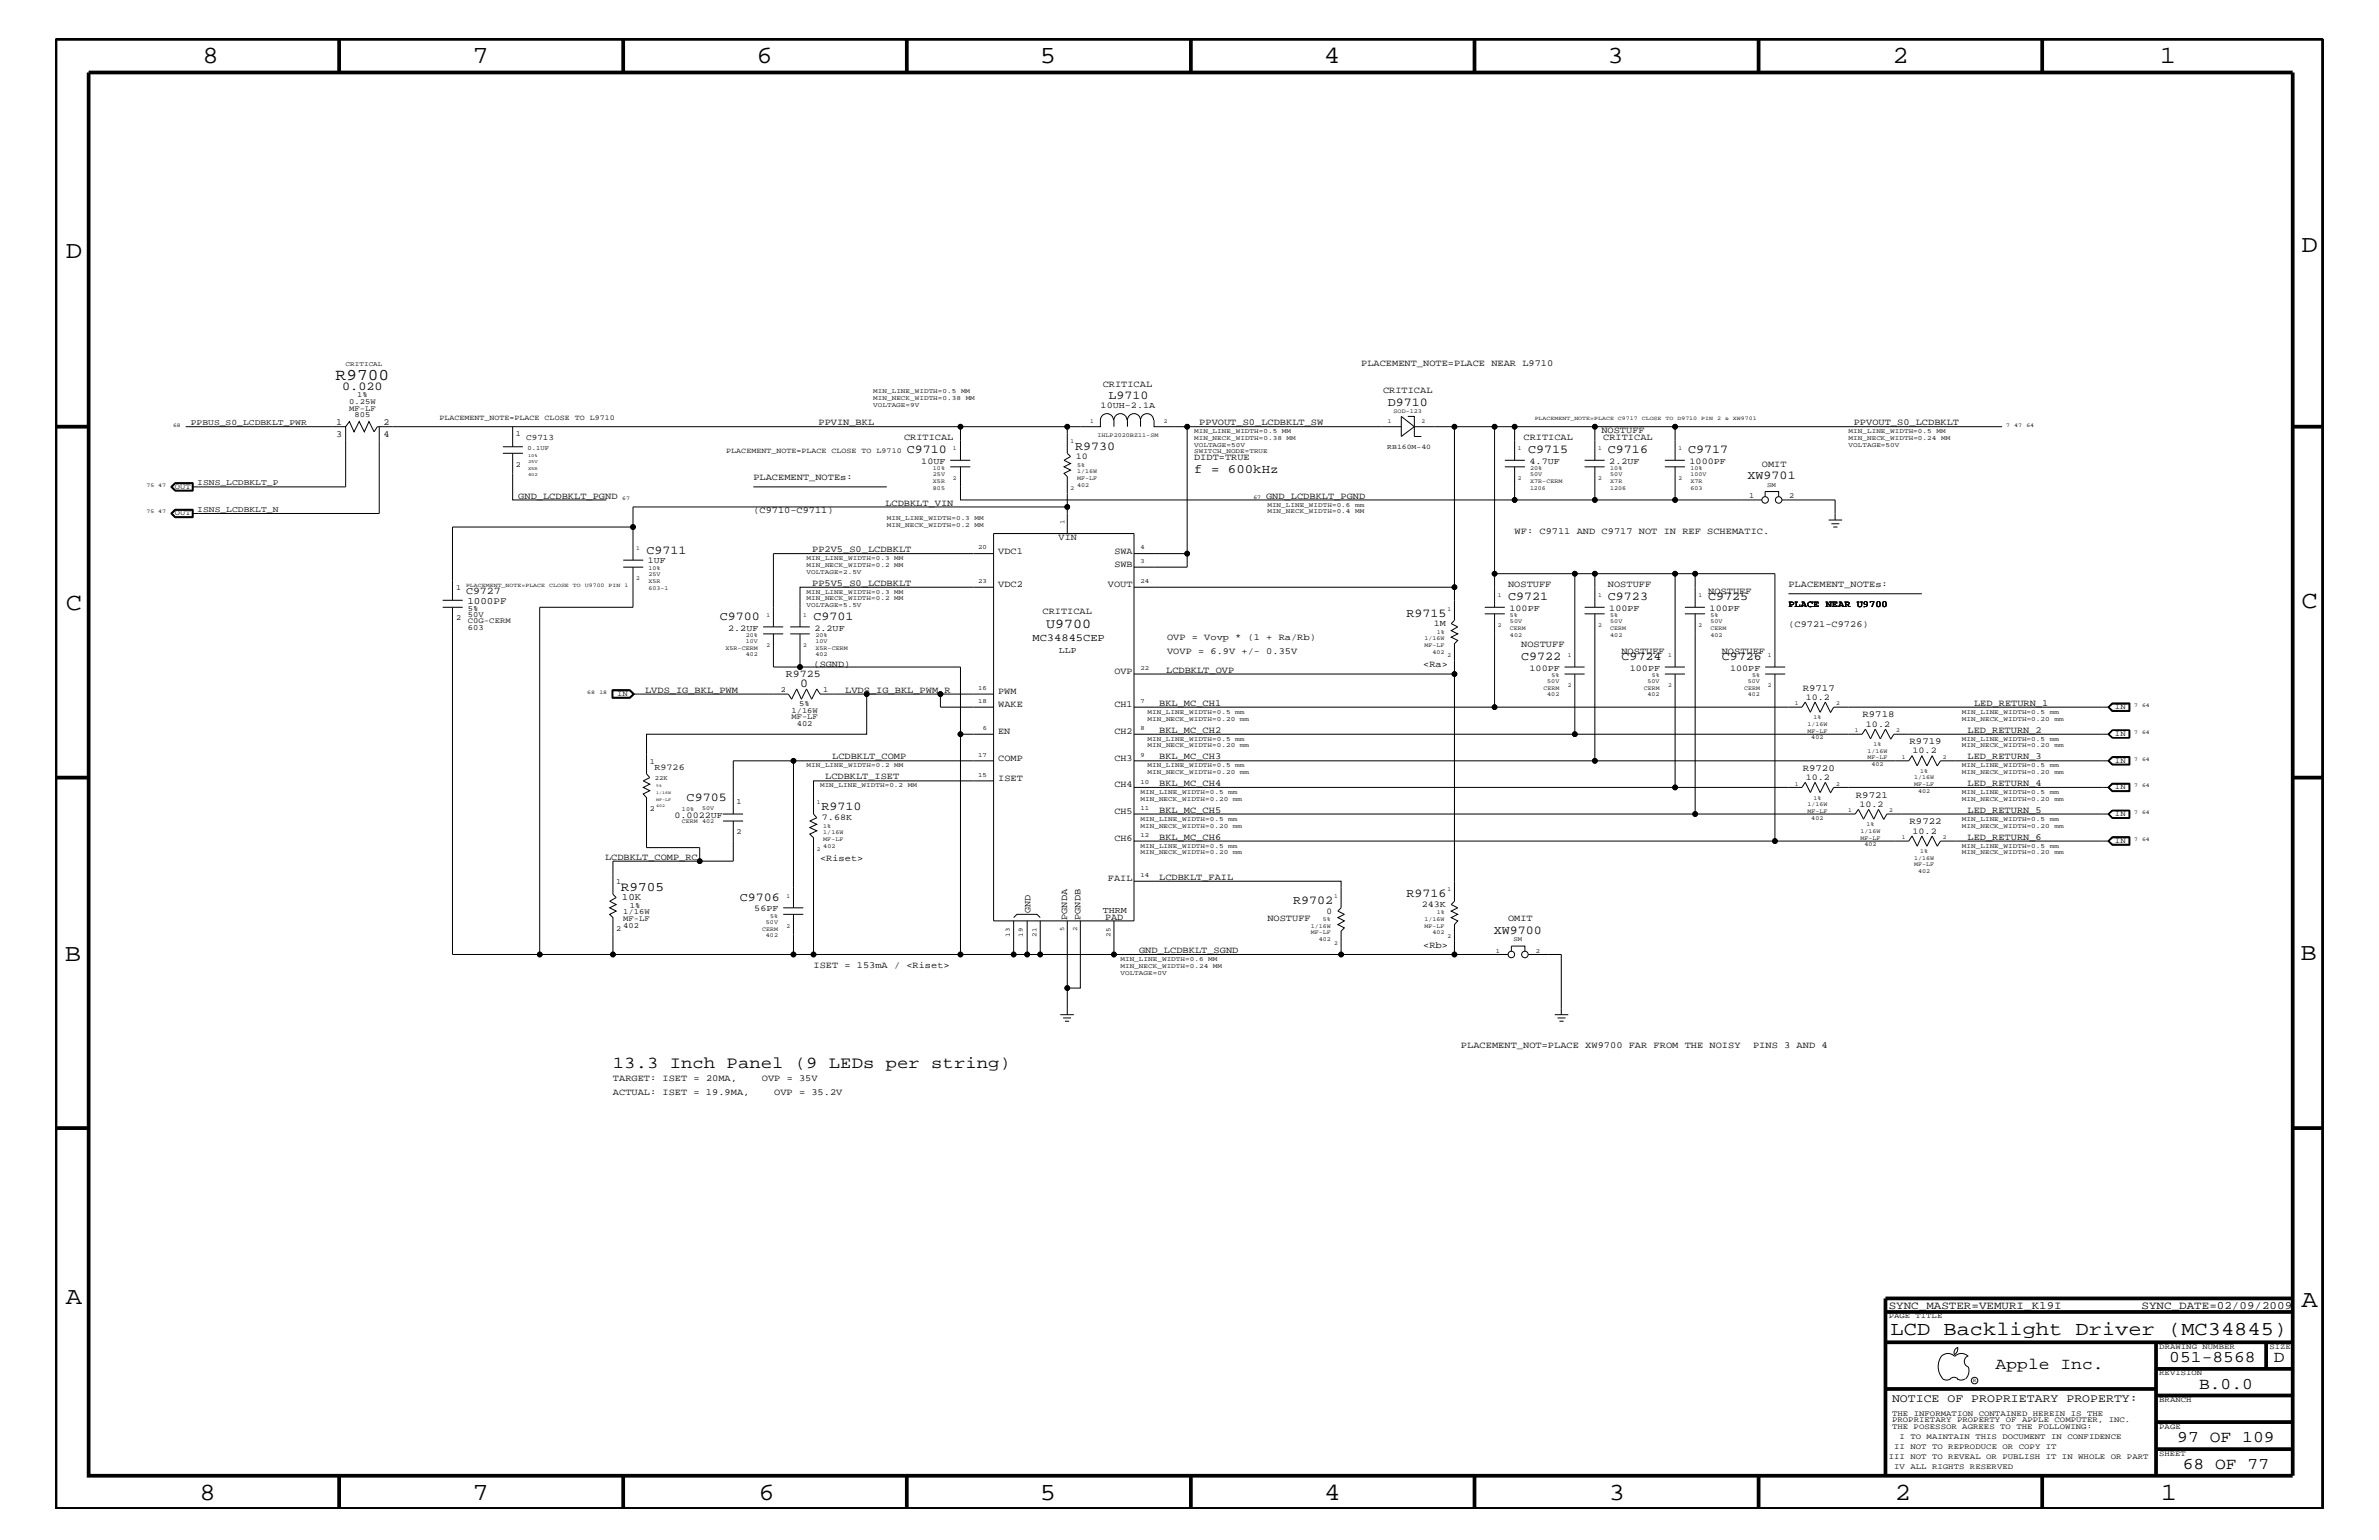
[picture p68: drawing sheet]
<svg xmlns="http://www.w3.org/2000/svg" width="432mm" height="279mm" viewBox="0 0 432 279" stroke-linecap="round" stroke-linejoin="round" font-family="sans-serif">
<defs><g id="words">
<g font-size="4.5">
<text x="36.7" y="11.5">8</text>
<text x="85.8" y="11.5">7</text>
<text x="137.3" y="11.5">6</text>
<text x="188.7" y="11.5">5</text>
<text x="240.3" y="11.5">4</text>
<text x="291.8" y="11.5">3</text>
<text x="343.5" y="11.5">2</text>
<text x="392" y="11.5">1</text>
<text x="11.9" y="46.8">D</text>
<text x="417.7" y="45.7">D</text>
<text x="11.9" y="110.6">C</text>
<text x="417.7" y="110.3">C</text>
<text x="11.8" y="174.3">B</text>
<text x="417.6" y="174.2">B</text>
<text x="11.9" y="236.7">A</text>
<text x="417.7" y="237.1">A</text>
<text x="36.2" y="272.1">8</text>
<text x="85.8" y="272.1">7</text>
<text x="137.7" y="272.1">6</text>
<text x="188.7" y="272.1">5</text>
<text x="240.4" y="272.1">4</text>
<text x="292" y="272.1">3</text>
<text x="343.9" y="272.1">2</text>
<text x="392.2" y="272.1">1</text>
</g>
<text font-size="3.6" x="343.2" y="242.3">LCD Backlight Driver (MC34845)</text>
<g font-size="3">
<text x="60.9" y="69">R9700</text>
<text x="111.3" y="193.7">13.3 Inch Panel (9 LEDs per string)</text>
<text x="362.2" y="248.4">Apple Inc.</text>
<text x="393.7" y="247.1">051-8568</text>
<text x="399.2" y="252">B.0.0</text>
<text x="412.7" y="247.1">D</text>
<text x="395.2" y="261.6">97 OF 109</text>
<text x="396.2" y="266.6">68 OF 77</text>
</g>
<text font-size="2.5" x="189.9" y="114">U9700</text>
<text font-size="2.4" x="112.7" y="161.6">R9705</text>
<text font-size="2.3" x="216.7" y="85.9">f = 600kHz</text>
<g font-size="2.2">
<text x="62.1" y="70.7">0.020</text>
<text x="201.2" y="72.4">L9710</text>
<text x="251.9" y="73.7">D9710</text>
<text x="164.6" y="82.2">C9710</text>
<text x="195.2" y="81.6">R9730</text>
<text x="277.4" y="82.2">C9715</text>
<text x="291.8" y="82.2">C9716</text>
<text x="306.4" y="82.2">C9717</text>
<text x="317.2" y="87">XW9701</text>
<text x="117.3" y="100.4">C9711</text>
<text x="130.6" y="112.6">C9700</text>
<text x="147.7" y="112.6">C9701</text>
<text x="255.3" y="111.9">R9715</text>
<text x="273.7" y="108.9">C9721</text>
<text x="291.8" y="108.9">C9723</text>
<text x="310" y="108.9">C9725</text>
<text x="276.1" y="119.8">C9722</text>
<text x="294.3" y="119.8">C9724</text>
<text x="312.5" y="119.8">C9726</text>
<text x="145.2" y="124.6">0</text>
<text x="124.6" y="145.3">C9705</text>
<text x="149.1" y="147">R9710</text>
<text x="134.3" y="163.5">C9706</text>
<text x="234.7" y="163.9">R9702</text>
<text x="255.3" y="162.8">R9716</text>
<text x="271.1" y="169.4">XW9700</text>
</g>
<text font-size="2.1" x="343.4" y="254.4">NOTICE OF PROPRIETARY PROPERTY:</text>
<g font-size="2">
<text x="342.8" y="237.4">SYNC_MASTER=VEMURI_K19I</text>
<text x="388.7" y="237.4">SYNC_DATE=02/09/2009</text>
</g>
<g font-size="1.9">
<text x="84.6" y="107.7">C9727</text>
<text x="187.4" y="116.4">MC34845CEP</text>
<text x="142.6" y="122.9">R9725</text>
</g>
<g font-size="1.8">
<text x="84.8" y="109.5">1000PF</text>
<text x="112.9" y="163.4">10K</text>
</g>
<g font-size="1.7">
<text x="200.2" y="70.1">CRITICAL</text>
<text x="247.1" y="66.5">PLACEMENT_NOTE=PLACE NEAR L9710</text>
<text x="251" y="71.3">CRITICAL</text>
<text x="61" y="77.1">1</text>
<text x="69.6" y="77.1">2</text>
<text x="148.6" y="77.2">PPVIN_BKL</text>
<text x="217.7" y="77.2">PPVOUT_S0_LCDBKLT_SW</text>
<text x="336.5" y="77.2">PPVOUT_S0_LCDBKLT</text>
<text x="61" y="79.4">3</text>
<text x="69.6" y="79.4">4</text>
<text x="164.1" y="79.9">CRITICAL</text>
<text x="216.7" y="83.5">DIDT=TRUE</text>
<text x="276.5" y="79.9">CRITICAL</text>
<text x="290.7" y="78.6">NOSTUFF</text>
<text x="291" y="79.9">CRITICAL</text>
<text x="136.7" y="87.1">PLACEMENT_NOTEs:</text>
<text x="319.8" y="84.7">OMIT</text>
<text x="94.1" y="90.5">GND_LCDBKLT_PGND</text>
<text x="136.7" y="93.2">(C9710-C9711)</text>
<text x="160.7" y="91.7">LCDBKLT_VIN</text>
<text x="229.8" y="90.5">GND_LCDBKLT_PGND</text>
<text x="147.4" y="100.2">PP2V5_S0_LCDBKLT</text>
<text x="181.2" y="100.4">VDC1</text>
<text x="192.2" y="98">VIN</text>
<text x="202.3" y="100.4">SWA</text>
<text x="274.9" y="96.8">WF: C9711 AND C9717 NOT IN REF SCHEMATIC.</text>
<text x="147.4" y="106.3">PP5V5_S0_LCDBKLT</text>
<text x="181.2" y="106.5">VDC2</text>
<text x="201.1" y="106.5">VOUT</text>
<text x="202.3" y="102.9">SWB</text>
<text x="273.7" y="106.5">NOSTUFF</text>
<text x="291.8" y="106.5">NOSTUFF</text>
<text x="310" y="107.7">NOSTUFF</text>
<text x="324.6" y="106.5">PLACEMENT_NOTEs:</text>
<text x="189.2" y="111.4">CRITICAL</text>
<text x="324.6" y="113.7">(C9721-C9726)</text>
<text x="324.6" y="110.2">PLACE NEAR U9700</text>
<text x="211.8" y="116.2">OVP = Vovp * (1 + Ra/Rb)</text>
<text x="211.8" y="118.6">VOVP = 6.9V +/- 0.35V</text>
<text x="276.1" y="117.4">NOSTUFF</text>
<text x="294.3" y="118.6">NOSTUFF</text>
<text x="312.5" y="118.6">NOSTUFF</text>
<text x="117.1" y="125.7">LVDS_IG_BKL_PWM</text>
<text x="147.7" y="121">(SGND)</text>
<text x="153.4" y="125.7">LVDS_IG_BKL_PWM_R</text>
<text x="181.2" y="125.9">PWM</text>
<text x="202.3" y="122.3">OVP</text>
<text x="211.7" y="122">LCDBKLT_OVP</text>
<text x="258.3" y="121">&lt;Ra&gt;</text>
<text x="327.2" y="125.3">R9717</text>
<text x="181.2" y="128.3">WAKE</text>
<text x="202.3" y="128.3">CH1</text>
<text x="210.4" y="128">BKL_MC_CH1</text>
<text x="338" y="130.2">R9718</text>
<text x="358.3" y="128">LED_RETURN_1</text>
<text x="151" y="137.8">LCDBKLT_COMP</text>
<text x="181.2" y="133.2">EN</text>
<text x="202.3" y="133.2">CH2</text>
<text x="210.4" y="133">BKL_MC_CH2</text>
<text x="210.4" y="137.8">BKL_MC_CH3</text>
<text x="346.6" y="135">R9719</text>
<text x="357.1" y="137.8">LED_RETURN_3</text>
<text x="357.1" y="133">LED_RETURN_2</text>
<text x="149.8" y="141.4">LCDBKLT_ISET</text>
<text x="181.2" y="138">COMP</text>
<text x="181.2" y="141.7">ISET</text>
<text x="202.3" y="138">CH3</text>
<text x="202.3" y="142.9">CH4</text>
<text x="210.4" y="142.6">BKL_MC_CH4</text>
<text x="327.2" y="139.8">R9720</text>
<text x="357.1" y="142.6">LED_RETURN_4</text>
<text x="202.3" y="147.7">CH5</text>
<text x="210.4" y="147.5">BKL_MC_CH5</text>
<text x="336.8" y="144.7">R9721</text>
<text x="346.6" y="149.5">R9722</text>
<text x="357.1" y="147.5">LED_RETURN_5</text>
<text x="109.8" y="156">LCDBKLT_COMP_RC</text>
<text x="202.3" y="152.6">CH6</text>
<text x="210.4" y="152.3">BKL_MC_CH6</text>
<text x="357.1" y="152.3">LED_RETURN_6</text>
<text x="148.8" y="156.2">&lt;Riset&gt;</text>
<text x="201.1" y="159.9">FAIL</text>
<text x="210.4" y="159.6">LCDBKLT_FAIL</text>
<text x="187" y="165.6" transform="rotate(-90 187 165.6)">GND</text>
<text x="193.7" y="166.9" transform="rotate(-90 193.7 166.9)">PGNDA</text>
<text x="196.1" y="166.9" transform="rotate(-90 196.1 166.9)">PGNDB</text>
<text x="200.6" y="166.9">PAD</text>
<text x="230" y="167.1">NOSTUFF</text>
<text x="273.7" y="167.1">OMIT</text>
<text x="206.8" y="172.9">GND_LCDBKLT_SGND</text>
<text x="258.3" y="172">&lt;Rb&gt;</text>
<text x="147.7" y="175.6">ISET = 153mA / &lt;Riset&gt;</text>
<text x="265.2" y="190.2">PLACEMENT_NOT=PLACE XW9700 FAR FROM THE NOISY</text>
<text x="318.2" y="190.2">PINS 3 AND 4</text>
<text x="111.3" y="196.2">TARGET: ISET = 20MA,</text>
<text x="138.3" y="196.2">OVP = 35V</text>
<text x="111.3" y="198.7">ACTUAL: ISET = 19.9MA,</text>
<text x="140.5" y="198.7">OVP = 35.2V</text>
</g>
<g font-size="1.6">
<text x="199.8" y="74.1">10UH-2.1A</text>
<text x="195.2" y="83.3">10</text>
<text x="167.2" y="84.1">10UF</text>
<text x="277.6" y="84.1">4.7UF</text>
<text x="292.1" y="84.1">2.2UF</text>
<text x="306.7" y="84.1">1000PF</text>
<text x="117.6" y="102.2">1UF</text>
<text x="260.3" y="113.7">1M</text>
<text x="274" y="110.8">100PF</text>
<text x="292.1" y="110.8">100PF</text>
<text x="310.3" y="110.8">100PF</text>
<text x="132.2" y="114.4">2.2UF</text>
<text x="147.8" y="114.4">2.2UF</text>
<text x="192.2" y="118.4">LLP</text>
<text x="277.6" y="121.7">100PF</text>
<text x="295.8" y="121.7">100PF</text>
<text x="314" y="121.7">100PF</text>
<text x="327.7" y="127">10.2</text>
<text x="338.7" y="131.9">10.2</text>
<text x="347.1" y="136.7">10.2</text>
<text x="118.8" y="139.7">R9726</text>
<text x="327.7" y="141.5">10.2</text>
<text x="122.4" y="148.4">0.0022UF</text>
<text x="149.2" y="148.8">7.68K</text>
<text x="337.5" y="146.4">10.2</text>
<text x="347.1" y="151.2">10.2</text>
<text x="136.9" y="165.3">56PF</text>
<text x="200.2" y="165.6">THRM</text>
<text x="240.8" y="165.8">0</text>
<text x="258.1" y="164.5">243K</text>
</g>
<g font-size="1.5">
<text x="34.6" y="77.2">PPBUS_S0_LCDBKLT_PWR</text>
<text x="95.5" y="79.9">C9713</text>
<text x="35.8" y="88.1">ISNS_LCDBKLT_P</text>
<text x="35.8" y="92.9">ISNS_LCDBKLT_N</text>
</g>
<g font-size="1.4">
<text x="63.4" y="74.5">MF-LF</text>
<text x="63.4" y="73.3">0.25W</text>
<text x="64.3" y="75.7">805</text>
<text x="64.8" y="72.1">1%</text>
<text x="79.8" y="76.2">PLACEMENT_NOTE=PLACE CLOSE TO L9710</text>
<text x="93.6" y="79.2">1</text>
<text x="131.8" y="82.2">PLACEMENT_NOTE=PLACE CLOSE TO L9710</text>
<text x="31.7" y="88.7">OUT</text>
<text x="93.6" y="84.7">2</text>
<text x="31.7" y="93.5">OUT</text>
<text x="317.5" y="90.4">1</text>
<text x="324.7" y="90.4">2</text>
<text x="82.8" y="107.1">1</text>
<text x="82.8" y="112.6">2</text>
<text x="84.9" y="111.9">50V</text>
<text x="84.9" y="113.1">C0G-CERM</text>
<text x="84.9" y="110.8">5%</text>
<text x="84.9" y="114.2">603</text>
<text x="141.7" y="125.5">2</text>
<text x="149.4" y="125.5">1</text>
<text x="112" y="126.3">IN</text>
<text x="143.6" y="130.5">MF-LF</text>
<text x="143.6" y="129.3">1/16W</text>
<text x="144.6" y="131.7">402</text>
<text x="145.1" y="128">5%</text>
<text x="383.9" y="128.7">IN</text>
<text x="383.9" y="133.5">IN</text>
<text x="117.9" y="138.6">1</text>
<text x="383.9" y="143.2">IN</text>
<text x="383.9" y="138.4">IN</text>
<text x="117.9" y="147.1">2</text>
<text x="133.7" y="145.9">1</text>
<text x="383.9" y="148.1">IN</text>
<text x="133.7" y="151.3">2</text>
<text x="383.9" y="152.9">IN</text>
<text x="111.8" y="160.5">1</text>
<text x="113.1" y="165.9">1/16W</text>
<text x="113.1" y="167.1">MF-LF</text>
<text x="114.3" y="164.7">1%</text>
<text x="111.8" y="168.9">2</text>
<text x="113.1" y="168.3">402</text>
<text x="342.8" y="239.2">PAGE TITLE</text>
<text x="391.9" y="244.7">DRAWING NUMBER</text>
<text x="411.9" y="244.7">SIZE</text>
<text x="391.9" y="249.5">REVISION</text>
<text x="343.4" y="256.8">THE INFORMATION CONTAINED HEREIN IS THE</text>
<text x="391.9" y="254.4">BRANCH</text>
<text x="343.4" y="259.3">THE POSESSOR AGREES TO THE FOLLOWING:</text>
<text x="343.4" y="258">PROPRIETARY PROPERTY OF APPLE COMPUTER, INC.</text>
<text x="343.8" y="262.9">II NOT TO REPRODUCE OR COPY IT</text>
<text x="344.8" y="261.1">I TO MAINTAIN THIS DOCUMENT IN CONFIDENCE</text>
<text x="391.9" y="259.3">PAGE</text>
<text x="342.8" y="264.7">III NOT TO REVEAL OR PUBLISH IT IN WHOLE OR PART</text>
<text x="343.8" y="266.6">IV ALL RIGHTS RESERVED</text>
<text x="391.9" y="264.1">SHEET</text>
</g>
<text font-size="1.3" x="251.8" y="81.4">RB160M-40</text>
<g font-size="1.2">
<text x="62.7" y="66.5">CRITICAL</text>
<text x="158.5" y="71.3">MIN_LINE_WIDTH=0.5</text>
<text x="174.4" y="71.3">MM</text>
<text x="158.5" y="73.8">VOLTAGE=9V</text>
<text x="158.5" y="72.6">MIN_NECK_WIDTH=0.38</text>
<text x="175.3" y="72.6">MM</text>
<text x="95.8" y="81.6">0.1UF</text>
<text x="216.7" y="82.2">SWITCH_NODE=TRUE</text>
<text x="216.7" y="81.1">VOLTAGE=50V</text>
<text x="216.7" y="79.9">MIN_NECK_WIDTH=0.38</text>
<text x="216.7" y="78.6">MIN_LINE_WIDTH=0.5</text>
<text x="232.7" y="78.6">MM</text>
<text x="233.5" y="79.9">MM</text>
<text x="335.5" y="81.1">VOLTAGE=50V</text>
<text x="335.5" y="78.6">MIN_LINE_WIDTH=0.5</text>
<text x="335.5" y="79.9">MIN_NECK_WIDTH=0.24</text>
<text x="351.5" y="78.6">MM</text>
<text x="352.3" y="79.9">MM</text>
<text x="320.8" y="88.3">SM</text>
<text x="161" y="95.6">MIN_NECK_WIDTH=0.2</text>
<text x="161" y="94.3">MIN_LINE_WIDTH=0.3</text>
<text x="176.9" y="95.6">MM</text>
<text x="176.9" y="94.3">MM</text>
<text x="193.2" y="95" transform="rotate(-90 193.2 95)">1</text>
<text x="230" y="93.2">MIN_NECK_WIDTH=0.4</text>
<text x="230" y="92">MIN_LINE_WIDTH=0.6</text>
<text x="246" y="93.2">MM</text>
<text x="246" y="92">mm</text>
<text x="146.4" y="101.6">MIN_LINE_WIDTH=0.3</text>
<text x="162.3" y="101.6">MM</text>
<text x="177.5" y="99.7">20</text>
<text x="207" y="99.7">4</text>
<text x="146.4" y="102.9">MIN_NECK_WIDTH=0.2</text>
<text x="146.4" y="104.1">VOLTAGE=2.5V</text>
<text x="146.4" y="107.7">MIN_LINE_WIDTH=0.3</text>
<text x="162.3" y="102.9">MM</text>
<text x="162.3" y="107.7">MM</text>
<text x="177.5" y="105.8">23</text>
<text x="207" y="102.1">3</text>
<text x="207" y="105.8">24</text>
<text x="146.4" y="108.9">MIN_NECK_WIDTH=0.2</text>
<text x="146.4" y="110.2">VOLTAGE=5.5V</text>
<text x="162.3" y="108.9">MM</text>
<text x="177.5" y="125.2">16</text>
<text x="207" y="121.5">22</text>
<text x="177.5" y="127.6">18</text>
<text x="207" y="127.6">7</text>
<text x="208.3" y="130.8">MIN_NECK_WIDTH=0.20</text>
<text x="208.3" y="129.6">MIN_LINE_WIDTH=0.5</text>
<text x="224.2" y="129.6">mm</text>
<text x="225.1" y="130.8">mm</text>
<text x="356.1" y="129.6">MIN_LINE_WIDTH=0.5</text>
<text x="356.1" y="130.8">MIN_NECK_WIDTH=0.20</text>
<text x="372" y="129.6">mm</text>
<text x="372.9" y="130.8">mm</text>
<text x="177.5" y="137.3">17</text>
<text x="178.4" y="132.4">6</text>
<text x="207" y="132.4">8</text>
<text x="207" y="137.3">9</text>
<text x="208.3" y="134.4">MIN_LINE_WIDTH=0.5</text>
<text x="208.3" y="135.6">MIN_NECK_WIDTH=0.20</text>
<text x="224.2" y="134.4">mm</text>
<text x="225.1" y="135.6">mm</text>
<text x="356.1" y="135.6">MIN_NECK_WIDTH=0.20</text>
<text x="356.1" y="134.4">MIN_LINE_WIDTH=0.5</text>
<text x="372" y="134.4">mm</text>
<text x="372.9" y="135.6">mm</text>
<text x="118.9" y="141.5">22K</text>
<text x="146.4" y="139.2">MIN_LINE_WIDTH=0.2</text>
<text x="148.8" y="142.9">MIN_LINE_WIDTH=0.2</text>
<text x="162.3" y="139.2">MM</text>
<text x="164.8" y="142.9">MM</text>
<text x="177.5" y="140.9">15</text>
<text x="207" y="142.2">10</text>
<text x="208.3" y="140.4">MIN_NECK_WIDTH=0.20</text>
<text x="208.3" y="139.2">MIN_LINE_WIDTH=0.5</text>
<text x="224.2" y="139.2">mm</text>
<text x="225.1" y="140.4">mm</text>
<text x="356.1" y="140.4">MIN_NECK_WIDTH=0.20</text>
<text x="356.1" y="139.2">MIN_LINE_WIDTH=0.5</text>
<text x="372" y="139.2">mm</text>
<text x="372.9" y="140.4">mm</text>
<text x="207" y="149">MIN_LINE_WIDTH=0.5</text>
<text x="207" y="145.3">MIN_NECK_WIDTH=0.20</text>
<text x="207" y="144">MIN_LINE_WIDTH=0.5</text>
<text x="207" y="147">11</text>
<text x="222.9" y="149">mm</text>
<text x="222.9" y="144">mm</text>
<text x="223.8" y="145.3">mm</text>
<text x="356.1" y="144">MIN_LINE_WIDTH=0.5</text>
<text x="356.1" y="145.3">MIN_NECK_WIDTH=0.20</text>
<text x="356.1" y="149">MIN_LINE_WIDTH=0.5</text>
<text x="372" y="144">mm</text>
<text x="372" y="149">mm</text>
<text x="372.9" y="145.3">mm</text>
<text x="207" y="150.1">MIN_NECK_WIDTH=0.20</text>
<text x="207" y="153.8">MIN_LINE_WIDTH=0.5</text>
<text x="207" y="155">MIN_NECK_WIDTH=0.20</text>
<text x="207" y="151.8">12</text>
<text x="222.9" y="153.8">mm</text>
<text x="223.8" y="150.1">mm</text>
<text x="223.8" y="155">mm</text>
<text x="356.1" y="153.8">MIN_LINE_WIDTH=0.5</text>
<text x="356.1" y="155">MIN_NECK_WIDTH=0.20</text>
<text x="356.1" y="150.1">MIN_NECK_WIDTH=0.20</text>
<text x="372" y="153.8">mm</text>
<text x="372.9" y="155">mm</text>
<text x="372.9" y="150.1">mm</text>
<text x="207" y="159.1">14</text>
<text x="183.3" y="170" transform="rotate(-90 183.3 170)">13</text>
<text x="185.7" y="170" transform="rotate(-90 185.7 170)">19</text>
<text x="188.1" y="170" transform="rotate(-90 188.1 170)">21</text>
<text x="193.1" y="168.9" transform="rotate(-90 193.1 168.9)">5</text>
<text x="195.5" y="168.9" transform="rotate(-90 195.5 168.9)">2</text>
<text x="201.6" y="170" transform="rotate(-90 201.6 170)">25</text>
<text x="271.5" y="172.8">1</text>
<text x="274.7" y="170.7">SM</text>
<text x="278.8" y="172.8">2</text>
<text x="203.4" y="176.8">VOLTAGE=0V</text>
<text x="203.4" y="174.4">MIN_LINE_WIDTH=0.6</text>
<text x="203.4" y="175.6">MIN_NECK_WIDTH=0.24</text>
<text x="219.3" y="174.4">MM</text>
<text x="220.1" y="175.6">MM</text>
</g>
<g font-size="1.1">
<text x="197.9" y="76.8">1</text>
<text x="211.2" y="76.8">2</text>
<text x="251.9" y="76.8">1</text>
<text x="252.9" y="75">SOD-123</text>
<text x="258" y="76.8">2</text>
<text x="173" y="81.6">1</text>
<text x="194.3" y="80.5">1</text>
<text x="199.2" y="79.4">IHLP2020BZ11-SM</text>
<text x="275.5" y="81.6">1</text>
<text x="290.1" y="81.6">1</text>
<text x="304.6" y="81.6">1</text>
<text x="169.3" y="85.3">10%</text>
<text x="169.3" y="87.6">X5R</text>
<text x="169.3" y="86.4">25V</text>
<text x="169.3" y="88.8">805</text>
<text x="173" y="87.1">2</text>
<text x="194.3" y="88.9">2</text>
<text x="195.5" y="88.3">402</text>
<text x="195.5" y="87.1">MF-LF</text>
<text x="195.5" y="84.7">5%</text>
<text x="195.5" y="85.9">1/16W</text>
<text x="275.5" y="87.1">2</text>
<text x="277.7" y="85.3">20%</text>
<text x="277.7" y="87.6">X7R-CERM</text>
<text x="277.7" y="86.4">50V</text>
<text x="277.7" y="88.8">1206</text>
<text x="290.1" y="87.1">2</text>
<text x="292.3" y="85.3">10%</text>
<text x="292.3" y="86.4">50V</text>
<text x="292.3" y="87.6">X7R</text>
<text x="292.3" y="88.8">1206</text>
<text x="304.6" y="87.1">2</text>
<text x="306.8" y="88.8">603</text>
<text x="306.8" y="87.6">X7R</text>
<text x="306.8" y="86.4">100V</text>
<text x="306.8" y="85.3">10%</text>
<text x="115.5" y="99.9">1</text>
<text x="115.5" y="105.3">2</text>
<text x="117.7" y="104.6">25V</text>
<text x="117.7" y="107">603-1</text>
<text x="117.7" y="105.8">X5R</text>
<text x="117.7" y="103.5">10%</text>
<text x="139.1" y="112">1</text>
<text x="145.8" y="112">1</text>
<text x="262.7" y="110.8">1</text>
<text x="271.9" y="113.7">2</text>
<text x="271.9" y="108.3">1</text>
<text x="274.1" y="112">5%</text>
<text x="274.1" y="113.1">50V</text>
<text x="290.1" y="113.7">2</text>
<text x="290.1" y="108.3">1</text>
<text x="292.3" y="113.1">50V</text>
<text x="292.3" y="112">5%</text>
<text x="308.3" y="113.7">2</text>
<text x="308.3" y="108.3">1</text>
<text x="310.5" y="113.1">50V</text>
<text x="310.5" y="112">5%</text>
<text x="131.7" y="117.9">X5R-CERM</text>
<text x="135.4" y="116.7">10V</text>
<text x="135.4" y="115.6">20%</text>
<text x="135.4" y="119.1">402</text>
<text x="139.1" y="117.4">2</text>
<text x="145.8" y="117.4">2</text>
<text x="148" y="117.9">X5R-CERM</text>
<text x="148" y="116.7">10V</text>
<text x="148" y="115.6">20%</text>
<text x="148" y="119.1">402</text>
<text x="258.6" y="117.4">MF-LF</text>
<text x="258.6" y="116.2">1/16W</text>
<text x="260" y="118.6">402</text>
<text x="260.8" y="115">1%</text>
<text x="262.7" y="119.2">2</text>
<text x="274.1" y="115.5">402</text>
<text x="274.1" y="114.2">CERM</text>
<text x="284.6" y="119.2">1</text>
<text x="292.3" y="114.2">CERM</text>
<text x="292.3" y="115.5">402</text>
<text x="302.8" y="119.2">1</text>
<text x="310.5" y="114.2">CERM</text>
<text x="310.5" y="115.5">402</text>
<text x="320.9" y="119.2">1</text>
<text x="280.2" y="125.2">CERM</text>
<text x="280.8" y="124">50V</text>
<text x="281.6" y="122.9">5%</text>
<text x="284.6" y="124.7">2</text>
<text x="298.4" y="125.2">CERM</text>
<text x="299" y="124">50V</text>
<text x="299.8" y="122.9">5%</text>
<text x="302.8" y="124.7">2</text>
<text x="316.6" y="125.2">CERM</text>
<text x="317.2" y="124">50V</text>
<text x="318" y="122.9">5%</text>
<text x="320.9" y="124.7">2</text>
<text x="280.8" y="126.4">402</text>
<text x="299" y="126.4">402</text>
<text x="317.2" y="126.4">402</text>
<text x="325.8" y="128">1</text>
<text x="328" y="131.7">1/16W</text>
<text x="329.1" y="130.5">1%</text>
<text x="333.2" y="128">2</text>
<text x="328" y="133">MF-LF</text>
<text x="328.8" y="134.1">402</text>
<text x="336.6" y="132.8">1</text>
<text x="339" y="136.6">1/16W</text>
<text x="339" y="137.8">MF-LF</text>
<text x="340.1" y="135.3">1%</text>
<text x="344.2" y="132.8">2</text>
<text x="345.2" y="137.7">1</text>
<text x="352.6" y="137.7">2</text>
<text x="325.8" y="142.5">1</text>
<text x="333.2" y="142.5">2</text>
<text x="339.7" y="139">402</text>
<text x="347.4" y="141.4">1/16W</text>
<text x="347.4" y="142.6">MF-LF</text>
<text x="348.1" y="143.9">402</text>
<text x="348.5" y="140.2">1%</text>
<text x="123.8" y="147.1">10%</text>
<text x="123.8" y="149.4">CERM 402</text>
<text x="127.4" y="147">50V</text>
<text x="148.3" y="145.9">1</text>
<text x="328" y="146.2">1/16W</text>
<text x="328" y="147.5">MF-LF</text>
<text x="328.8" y="148.7">402</text>
<text x="329.1" y="145.1">1%</text>
<text x="335.4" y="147.3">1</text>
<text x="338.8" y="149.9">1%</text>
<text x="342.9" y="147.3">2</text>
<text x="148.3" y="154.4">2</text>
<text x="149.4" y="150.1">1%</text>
<text x="149.4" y="151.3">1/16W</text>
<text x="149.4" y="152.6">MF-LF</text>
<text x="149.4" y="153.8">402</text>
<text x="337.7" y="151.1">1/16W</text>
<text x="337.7" y="152.3">MF-LF</text>
<text x="338.4" y="153.5">402</text>
<text x="345.2" y="152.2">1</text>
<text x="347.4" y="156">1/16W</text>
<text x="348.5" y="154.7">1%</text>
<text x="352.6" y="152.2">2</text>
<text x="262.7" y="161.7">1</text>
<text x="347.4" y="157.2">MF-LF</text>
<text x="348.1" y="158.4">402</text>
<text x="139" y="167.6">50V</text>
<text x="139.8" y="166.5">5%</text>
<text x="142.7" y="162.8">1</text>
<text x="240.1" y="167.1">5%</text>
<text x="242.1" y="162.8">1</text>
<text x="258.6" y="167.1">1/16W</text>
<text x="260.8" y="165.9">1%</text>
<text x="138.3" y="168.9">CERM</text>
<text x="139" y="170">402</text>
<text x="142.7" y="168.3">2</text>
<text x="237.9" y="169.5">MF-LF</text>
<text x="237.9" y="168.3">1/16W</text>
<text x="239.4" y="170.7">402</text>
<text x="242.1" y="171.4">2</text>
<text x="258.6" y="168.3">MF-LF</text>
<text x="260" y="169.5">402</text>
<text x="262.7" y="170.1">2</text>
</g>
<g font-size="1">
<text x="31.4" y="77.4">68</text>
<text x="278.6" y="76.2">PLACEMENT_NOTE=PLACE</text>
<text x="293.7" y="76.2">C9717</text>
<text x="298" y="76.2">CLOSE</text>
<text x="302.3" y="76.2">TO</text>
<text x="304.5" y="76.2">D9710</text>
<text x="308.8" y="76.2">PIN</text>
<text x="311.7" y="76.2">2</text>
<text x="313.1" y="76.2">&amp;</text>
<text x="314.5" y="76.2">XW9701</text>
<text x="364.2" y="77.4">7</text>
<text x="365.6" y="77.4">47</text>
<text x="367.8" y="77.4">64</text>
<text x="26.6" y="88.3">75 47</text>
<text x="26.6" y="93.2">75 47</text>
<text x="112.9" y="90.7">67</text>
<text x="227.5" y="90.5">67</text>
<text x="84.6" y="106.5">PLACEMENT_NOTE=PLACE</text>
<text x="99.7" y="106.5">CLOSE</text>
<text x="104" y="106.5">TO</text>
<text x="106.1" y="106.5">U9700</text>
<text x="110.5" y="106.5">PIN</text>
<text x="113.3" y="106.5">1</text>
<text x="106.6" y="125.9">68</text>
<text x="108.8" y="125.9">18</text>
<text x="387.3" y="128.3">7</text>
<text x="388.8" y="128.3">64</text>
<text x="387.3" y="133.2">7</text>
<text x="388.8" y="133.2">64</text>
<text x="387.3" y="142.9">7</text>
<text x="387.3" y="138">7</text>
<text x="388.8" y="142.9">64</text>
<text x="388.8" y="138">64</text>
<text x="387.3" y="147.7">7</text>
<text x="388.8" y="147.7">64</text>
<text x="387.3" y="152.6">7</text>
<text x="388.8" y="152.6">64</text>
<text x="358.1" y="250.7">R</text>
</g>
<g font-size=".8">
<text x="95.8" y="83.9">25V</text>
<text x="95.8" y="82.8">10%</text>
<text x="95.8" y="86.4">402</text>
<text x="95.8" y="85.2">X5R</text>
<text x="119.1" y="142.9">5%</text>
<text x="119.1" y="145.3">MF-LF</text>
<text x="119.1" y="146.5">402</text>
<text x="119.1" y="144">1/16W</text>
</g>
</g></defs>
<g fill="none" stroke="#000" stroke-width=".18">
<path d="M33.7 77.4h29l.7-.9 .9 1.8 .9-1.8 .9 1.8 .9-1.8 .9 1.8 .6-.9h105.8v6.1M62.7 77.4v10.9h-27.8M68.8 77.4v15.8h-33.9M93 77.4v3.7M193.7 77.4v4.8l.6 .6-1.2 .7 1.2 .6-1.2 .6 1.2 .6-1.2 .6 .6 .6v10.3M202.1 76.2a1.19 1.19 0 0 0-1.2-1.2 1.19 1.19 0 0 0-1.2 1.2v1.2h-25.4M204.6 76.2a1.19 1.19 0 0 0-1.2-1.2 1.19 1.19 0 0 0-1.2 1.2v1.2M207 76.2a1.19 1.19 0 0 0-1.2-1.2 1.19 1.19 0 0 0-1.2 1.2v1.2M207 76.2a1.19 1.19 0 0 1 1.2-1.2 1.19 1.19 0 0 1 1.2 1.2M207 76.2v1.2M209.5 76.2v1.2h44.8M215.5 77.4v23h-9.7"/>
<path d="M255.5 75.6h1.2v3.6h1.3M256.7 77.4l-2.4-1.8v3.6l2.4-1.8h7.3M264 77.4h7.3v26.7M264 77.4v29.1M271.3 77.4h3.6M289.5 77.4h14.5M363.4 77.4h-59.4v6.1M31 93.2l.8-.8h3.3v1.5h-3.3zM31.2 88.3l.6-.6h3.1v1.2h-3.1zM31.8 87.6h3.3v1.5h-3.3l-.8-.8zM31.8 87.7l-.7 .6 .7 .7M31.8 92.6h3.1v1.2h-3.1l-.6-.6z"/>
<path d="M31.8 92.5l-.7 .7 .7 .6M31.8 87.7h3.2v1.3h-3.2M31.8 92.5h3.2v1.3h-3.2M31.8 87.7l-.6 .6 .6 .7M31.8 92.5l-.6 .7 .6 .6M91.3 82.2h3.6M91.3 81.1h3.6M93 82.2v8.5h17.1M114.9 95.6h-32.8v13.3M136.7 88.3h24.3M172.5 84.7h3.6M172.5 83.5h3.6"/>
<path d="M174.3 84.7v6h100.6M180.3 96.8h25.5v70.3h-25.5zM193.7 92h-78.8v9.6M273.1 84.7h3.7M273.1 83.5h3.7M274.9 83.5v-6.1h14.6v6.1M274.9 90.7h29.1M274.9 84.7v6M287.6 84.7h3.7M287.6 83.5h3.7M289.5 84.7v6M302.2 84.7h3.6"/>
<path d="M302.2 83.5h3.6M304 84.7v6h15.8M320.4 90.1v-.9h2.4v.9M323.4 90.7h9.7v3.6M331.9 94.3h2.4M332.4 95h1.4M332.7 95.6h.8M80.3 110.2h3.7M80.3 108.9h3.7M113.1 102.9h3.7M113.1 101.6h3.7M114.9 102.9v7.3h-16.9v63h-15.9v-63"/>
<path d="M138.5 115h3.7M138.5 113.7h3.7M140.4 115v6h4.8v-6M143.4 115h3.6M143.4 113.7h3.6M180.3 106.5h-35.1v7.2M180.3 100.4h-39.9v13.3M205.8 106.5h58.2v6.1l-.6 .5 1.2 .6-1.2 .7 1.2 .6-1.2 .6 1.2 .6-.6 .6v5.5h-58.2M215.5 100.4v2.5h-9.7M269.5 111.4h3.6M269.5 110.2h3.6M271.3 111.4v16.9h55.8l.6-.9 .9 1.8 .8-1.8 1 1.8 .9-1.8 .9 1.8"/>
<path d="M285.8 104.1h-14.5v6.1M287.6 111.4h3.7M287.6 110.2h3.7M289.5 111.4v26.6h57l.5-.9 1 1.9 .8-1.9 1 1.9 .9-1.9 .9 1.9 .6-1h30.6M289.5 104.1h-3.7v16.9M304 104.1h-14.5v6.1M305.8 111.4h3.7M305.8 110.2h3.7M307.7 111.4v36.3h-101.9M307.7 104.1h-3.7v16.9M307.7 104.1h14.5v16.9M307.7 104.1v6.1"/>
<path d="M324.6 107.7h24.2M111.1 125.2h3.3l.7 .7-.7 .8h-3.3zM111.2 126.5h3.1M111.2 125.3h3.1l.7 .6-.7 .6M111.2 125.2v1.4h3.1l.8-.7-.8-.7M114.9 125.9h28.2l.6 1 .9-1.9 .9 1.9 .9-1.9 .9 1.9 1-1.9 .5 .9h8.5v7.3h-40v7.2l.6 .7-1.1 .6 1.1 .6-1.1 .6 1.1 .6-1.1 .5 .5 .7v9.1h9.7v2.4M114.9 125.9l-.6-.6h-3v1.2M114.9 125.9l-.6 .6M144 138h36.3M145.2 121h29.1v12.2h6M157.3 125.9h23M170.7 125.9v2.4h9.6"/>
<path d="M174.3 133.2v40M205.8 128.3h65.5M205.8 133.2h80M205.8 138h83.7M264 122.3v41.2l-.6 .6 1.2 .6-1.2 .6 1.2 .6-1.2 .6 1.2 .6-.6 .7v5.4M284 122.3h3.6M284 121h3.6M285.8 122.3v10.9h52.2l.6-.9 .9 1.8 .9-1.8 .9 1.8 .9-1.8 1 1.8M302.2 122.3h3.6M302.2 121h3.6M304 122.3v20.6h-98.2M320.4 122.3h3.6"/>
<path d="M320.4 121h3.6M322.2 122.3v30.3h-116.4M382.6 128.3l.8-.8h3.2v1.6h-3.2zM382.6 138l.8-.7h3.2v1.5h-3.2zM382.7 128.3l.7-.7h3.1v1.5M382.7 138l.7-.6h3.1v1.3h-3.1zM382.7 133.2l.7 .6h3.1M382.7 133.2l.7 .7M382.7 128.3l.7 .8M382.7 128.3l.7 .7h3.1M382.8 138l.7-.6h2.9v1.2h-2.9zM382.8 128.3h-50l-.6 1"/>
<path d="M382.8 133.2h-39.1l-.5 .9M383.4 132.4h3.2v1.5h-3.2M383.4 132.4l-.8 .8 .8 .7M383.4 132.4l-.7 .8M383.5 132.5l-.7 .7 .7 .6M383.5 127.7l-.7 .6 .7 .6h2.9v-1.2M386.4 132.5v1.3M386.5 132.4v1.5M386.5 132.5h-3.1l-.7 .7M386.5 127.7h-3.1l-.7 .6M131.2 147.7h3.7M131.2 149h3.7"/>
<path d="M133.1 149v7.2h-21.8v6l.5 .6-1.1 .7 1.1 .6-1.1 .6 1.1 .6-1.1 .6 .6 .6v6.7M133.1 147.7v-9.7h10.9v26.7M180.3 141.7h-32.6v6l.6 .7-1.3 .6 1.3 .5-1.3 .6 1.3 .6-1.3 .6 .7 .7v21.2h-3.7M205.8 159.9h37.6v4.8l-.6 .6 1.2 .6-1.2 .6 1.2 .6-1.2 .7 1.2 .5-.6 .6v4.3M304 142.9h23.1l.6-1 .9 1.9 .8-1.9 1 1.9 .9-1.9 .9 1.9M307.7 147.7h29l.6-.9 .9 1.8 1-1.8 .9 1.8 .9-1.8 .9 1.8M322.2 152.6h24.3l.5-.9 1 1.8 .8-1.8 1 1.8 .9-1.8 .9 1.8 .6-.9h30.6M382.6 152.6l.8-.8h3.2v1.6h-3.2zM382.6 142.9l.8-.8h3.2v1.5h-3.2zM382.7 152.6l.7 .6h3.1M382.7 142.9l.7-.7h3.1v1.3h-3.1zM382.7 147.7l.7 .7h3.1"/>
<path d="M382.7 147.7l.7 .7M382.8 142.9l.7-.6h2.9v1.2h-2.9zM382.8 142.9h-50l-.6 1M382.8 147.7h-40.3l-.6 1M383.4 147h3.2v1.4h-3.2M383.4 151.8l-.7 .8M383.4 147l-.8 .7 .8 .7M383.4 147l-.7 .7M383.5 153.2l-.7-.6 .7-.6h2.9v1.2M383.5 147.1l-.7 .6 .7 .7M386.4 147.1v1.3M386.5 151.8v1.5h-3.1l-.7-.7"/>
<path d="M386.5 147v1.4M386.5 151.9h-3.1l-.7 .7M386.5 147.1h-3.1l-.7 .6M98 173.2h13.3M142.2 165.9h3.6M142.2 164.7h3.6M144 165.9v7.3h-32.7M147.7 173.2h26.6M184 166.5l.6-.6h3.6l.6 .6M184 167.1v6.1h-9.7M186.4 167.1v6.1h-2.4M188.8 167.1v6.1h-2.4"/>
<path d="M193.7 167.1v12.2h2.4v-12.2M193.7 179.3v4.8M202.2 167.1v6.1h-13.4M202.2 173.2h71.5M274.3 172.6v-1h2.5v1M277.4 173.2h6v10.9M192.4 184.1h2.5M193 184.7h1.4M193.3 185.3h.8M282.2 184.1h2.4M282.7 184.7h1.4M283 185.3h.8"/>
<path d="M352.3 246.1a1.69 1.69 0 0 1 2.5 0 1.72 1.72 0 0 1 2.4 0M352.4 246a3.2 3.2 0 0 0 .4 4.3l.8 .1 .4-.2M354 250.2l.7-.3 .7 .3M355.2 250.2l.7 .2 .7-.2M355.3 244.4v.3a1.18 1.18 0 0 1-.6 1.1M355.4 244.4a.99 .99 0 0 0-.6 1.4M357.2 246a1.04 1.04 0 0 0-.7 1 1.04 1.04 0 0 0 .7 1M357.3 248l.1 .7a2.11 2.11 0 0 1-.6 1.5"/>
<circle cx="174.3" cy="77.4" r=".42"/>
<circle cx="193.7" cy="77.4" r=".42"/>
<circle cx="215.5" cy="77.4" r=".42"/>
<circle cx="264" cy="77.4" r=".42"/>
<circle cx="271.3" cy="77.4" r=".42"/>
<circle cx="274.9" cy="77.4" r=".42"/>
<circle cx="289.5" cy="77.4" r=".42"/>
<circle cx="304" cy="77.4" r=".42"/>
<circle cx="114.9" cy="95.6" r=".42"/>
<circle cx="193.7" cy="92" r=".42"/>
<circle cx="274.9" cy="90.7" r=".42"/>
<circle cx="289.5" cy="90.7" r=".42"/>
<circle cx="304" cy="90.7" r=".42"/>
<circle cx="320.4" cy="90.7" r=".59"/>
<circle cx="322.8" cy="90.7" r=".59"/>
<circle cx="215.5" cy="100.4" r=".42"/>
<circle cx="264" cy="106.5" r=".42"/>
<circle cx="271.3" cy="104.1" r=".42"/>
<circle cx="285.8" cy="104.1" r=".42"/>
<circle cx="289.5" cy="104.1" r=".42"/>
<circle cx="304" cy="104.1" r=".42"/>
<circle cx="307.7" cy="104.1" r=".42"/>
<circle cx="144" cy="138" r=".42"/>
<circle cx="145.2" cy="121" r=".42"/>
<circle cx="157.3" cy="125.9" r=".42"/>
<circle cx="170.7" cy="125.9" r=".42"/>
<circle cx="174.3" cy="133.2" r=".42"/>
<circle cx="264" cy="122.3" r=".42"/>
<circle cx="271.3" cy="128.3" r=".42"/>
<circle cx="285.8" cy="133.2" r=".42"/>
<circle cx="289.5" cy="138" r=".42"/>
<circle cx="127" cy="156.2" r=".42"/>
<circle cx="304" cy="142.9" r=".42"/>
<circle cx="307.7" cy="147.7" r=".42"/>
<circle cx="322.2" cy="152.6" r=".42"/>
<circle cx="98" cy="173.2" r=".42"/>
<circle cx="111.3" cy="173.2" r=".42"/>
<circle cx="144" cy="173.2" r=".42"/>
<circle cx="147.7" cy="173.2" r=".42"/>
<circle cx="174.3" cy="173.2" r=".42"/>
<circle cx="184" cy="173.2" r=".42"/>
<circle cx="186.4" cy="173.2" r=".42"/>
<circle cx="188.8" cy="173.2" r=".42"/>
<circle cx="193.7" cy="179.3" r=".42"/>
<circle cx="202.2" cy="173.2" r=".42"/>
<circle cx="243.4" cy="173.2" r=".42"/>
<circle cx="264" cy="173.2" r=".42"/>
<circle cx="274.3" cy="173.2" r=".59"/>
<circle cx="276.8" cy="173.2" r=".59"/>
<circle cx="358.4" cy="250.5" r=".59"/>
</g>
<g fill="none" stroke="#000" stroke-width=".68" stroke-linecap="butt">
<path d="M10.1 7.1h411.5v266.7h-411.5zM16.1 13.2h400v254.5h-400zM61.6 7.1v6.1M113.1 7.1v6.1M164.6 7.1v6.1M216.2 7.1v6.1M267.6 7.1v6.1M319.2 7.1v6.1M370.7 7.1v6.1M10.1 77.4h6M416.1 77.4h5.5M10.1 141.1h6"/>
<path d="M416.1 141.1h5.5M10.1 204.7h6M416.1 204.7h5.5M342.2 238h73.9M416.1 235.6h-73.9v32.1M342.2 243.5h73.9M342.2 252h49.1M391.3 243.5v24.2M391.3 258h24.8M391.3 253.2h24.8M391.3 248.4h24.8M411.3 243.5v4.9"/>
<path d="M61.6 267.7v6.1M113.1 267.7v6.1M164.6 267.7v6.1M216.2 268v5.8M267.6 267.7v6.1M319.2 267.7v6.1M370.7 267.7v6.1M391.3 262.9h24.8"/>
</g>
<g fill="#000">
<circle cx="174.3" cy="77.4" r=".42"/>
<circle cx="193.7" cy="77.4" r=".42"/>
<circle cx="215.5" cy="77.4" r=".42"/>
<circle cx="264" cy="77.4" r=".42"/>
<circle cx="271.3" cy="77.4" r=".42"/>
<circle cx="274.9" cy="77.4" r=".42"/>
<circle cx="289.5" cy="77.4" r=".42"/>
<circle cx="304" cy="77.4" r=".42"/>
<circle cx="114.9" cy="95.6" r=".42"/>
<circle cx="193.7" cy="92" r=".42"/>
<circle cx="274.9" cy="90.7" r=".42"/>
<circle cx="289.5" cy="90.7" r=".42"/>
<circle cx="304" cy="90.7" r=".42"/>
<circle cx="215.5" cy="100.4" r=".42"/>
<circle cx="264" cy="106.5" r=".42"/>
<circle cx="271.3" cy="104.1" r=".42"/>
<circle cx="285.8" cy="104.1" r=".42"/>
<circle cx="289.5" cy="104.1" r=".42"/>
<circle cx="304" cy="104.1" r=".42"/>
<circle cx="307.7" cy="104.1" r=".42"/>
<circle cx="144" cy="138" r=".42"/>
<circle cx="145.2" cy="121" r=".42"/>
<circle cx="157.3" cy="125.9" r=".42"/>
<circle cx="170.7" cy="125.9" r=".42"/>
<circle cx="174.3" cy="133.2" r=".42"/>
<circle cx="264" cy="122.3" r=".42"/>
<circle cx="271.3" cy="128.3" r=".42"/>
<circle cx="285.8" cy="133.2" r=".42"/>
<circle cx="289.5" cy="138" r=".42"/>
<circle cx="127" cy="156.2" r=".42"/>
<circle cx="304" cy="142.9" r=".42"/>
<circle cx="307.7" cy="147.7" r=".42"/>
<circle cx="322.2" cy="152.6" r=".42"/>
<circle cx="98" cy="173.2" r=".42"/>
<circle cx="111.3" cy="173.2" r=".42"/>
<circle cx="144" cy="173.2" r=".42"/>
<circle cx="147.7" cy="173.2" r=".42"/>
<circle cx="174.3" cy="173.2" r=".42"/>
<circle cx="184" cy="173.2" r=".42"/>
<circle cx="186.4" cy="173.2" r=".42"/>
<circle cx="188.8" cy="173.2" r=".42"/>
<circle cx="193.7" cy="179.3" r=".42"/>
<circle cx="202.2" cy="173.2" r=".42"/>
<circle cx="243.4" cy="173.2" r=".42"/>
<circle cx="264" cy="173.2" r=".42"/>
</g>
<use href="#words"/>
</svg>
